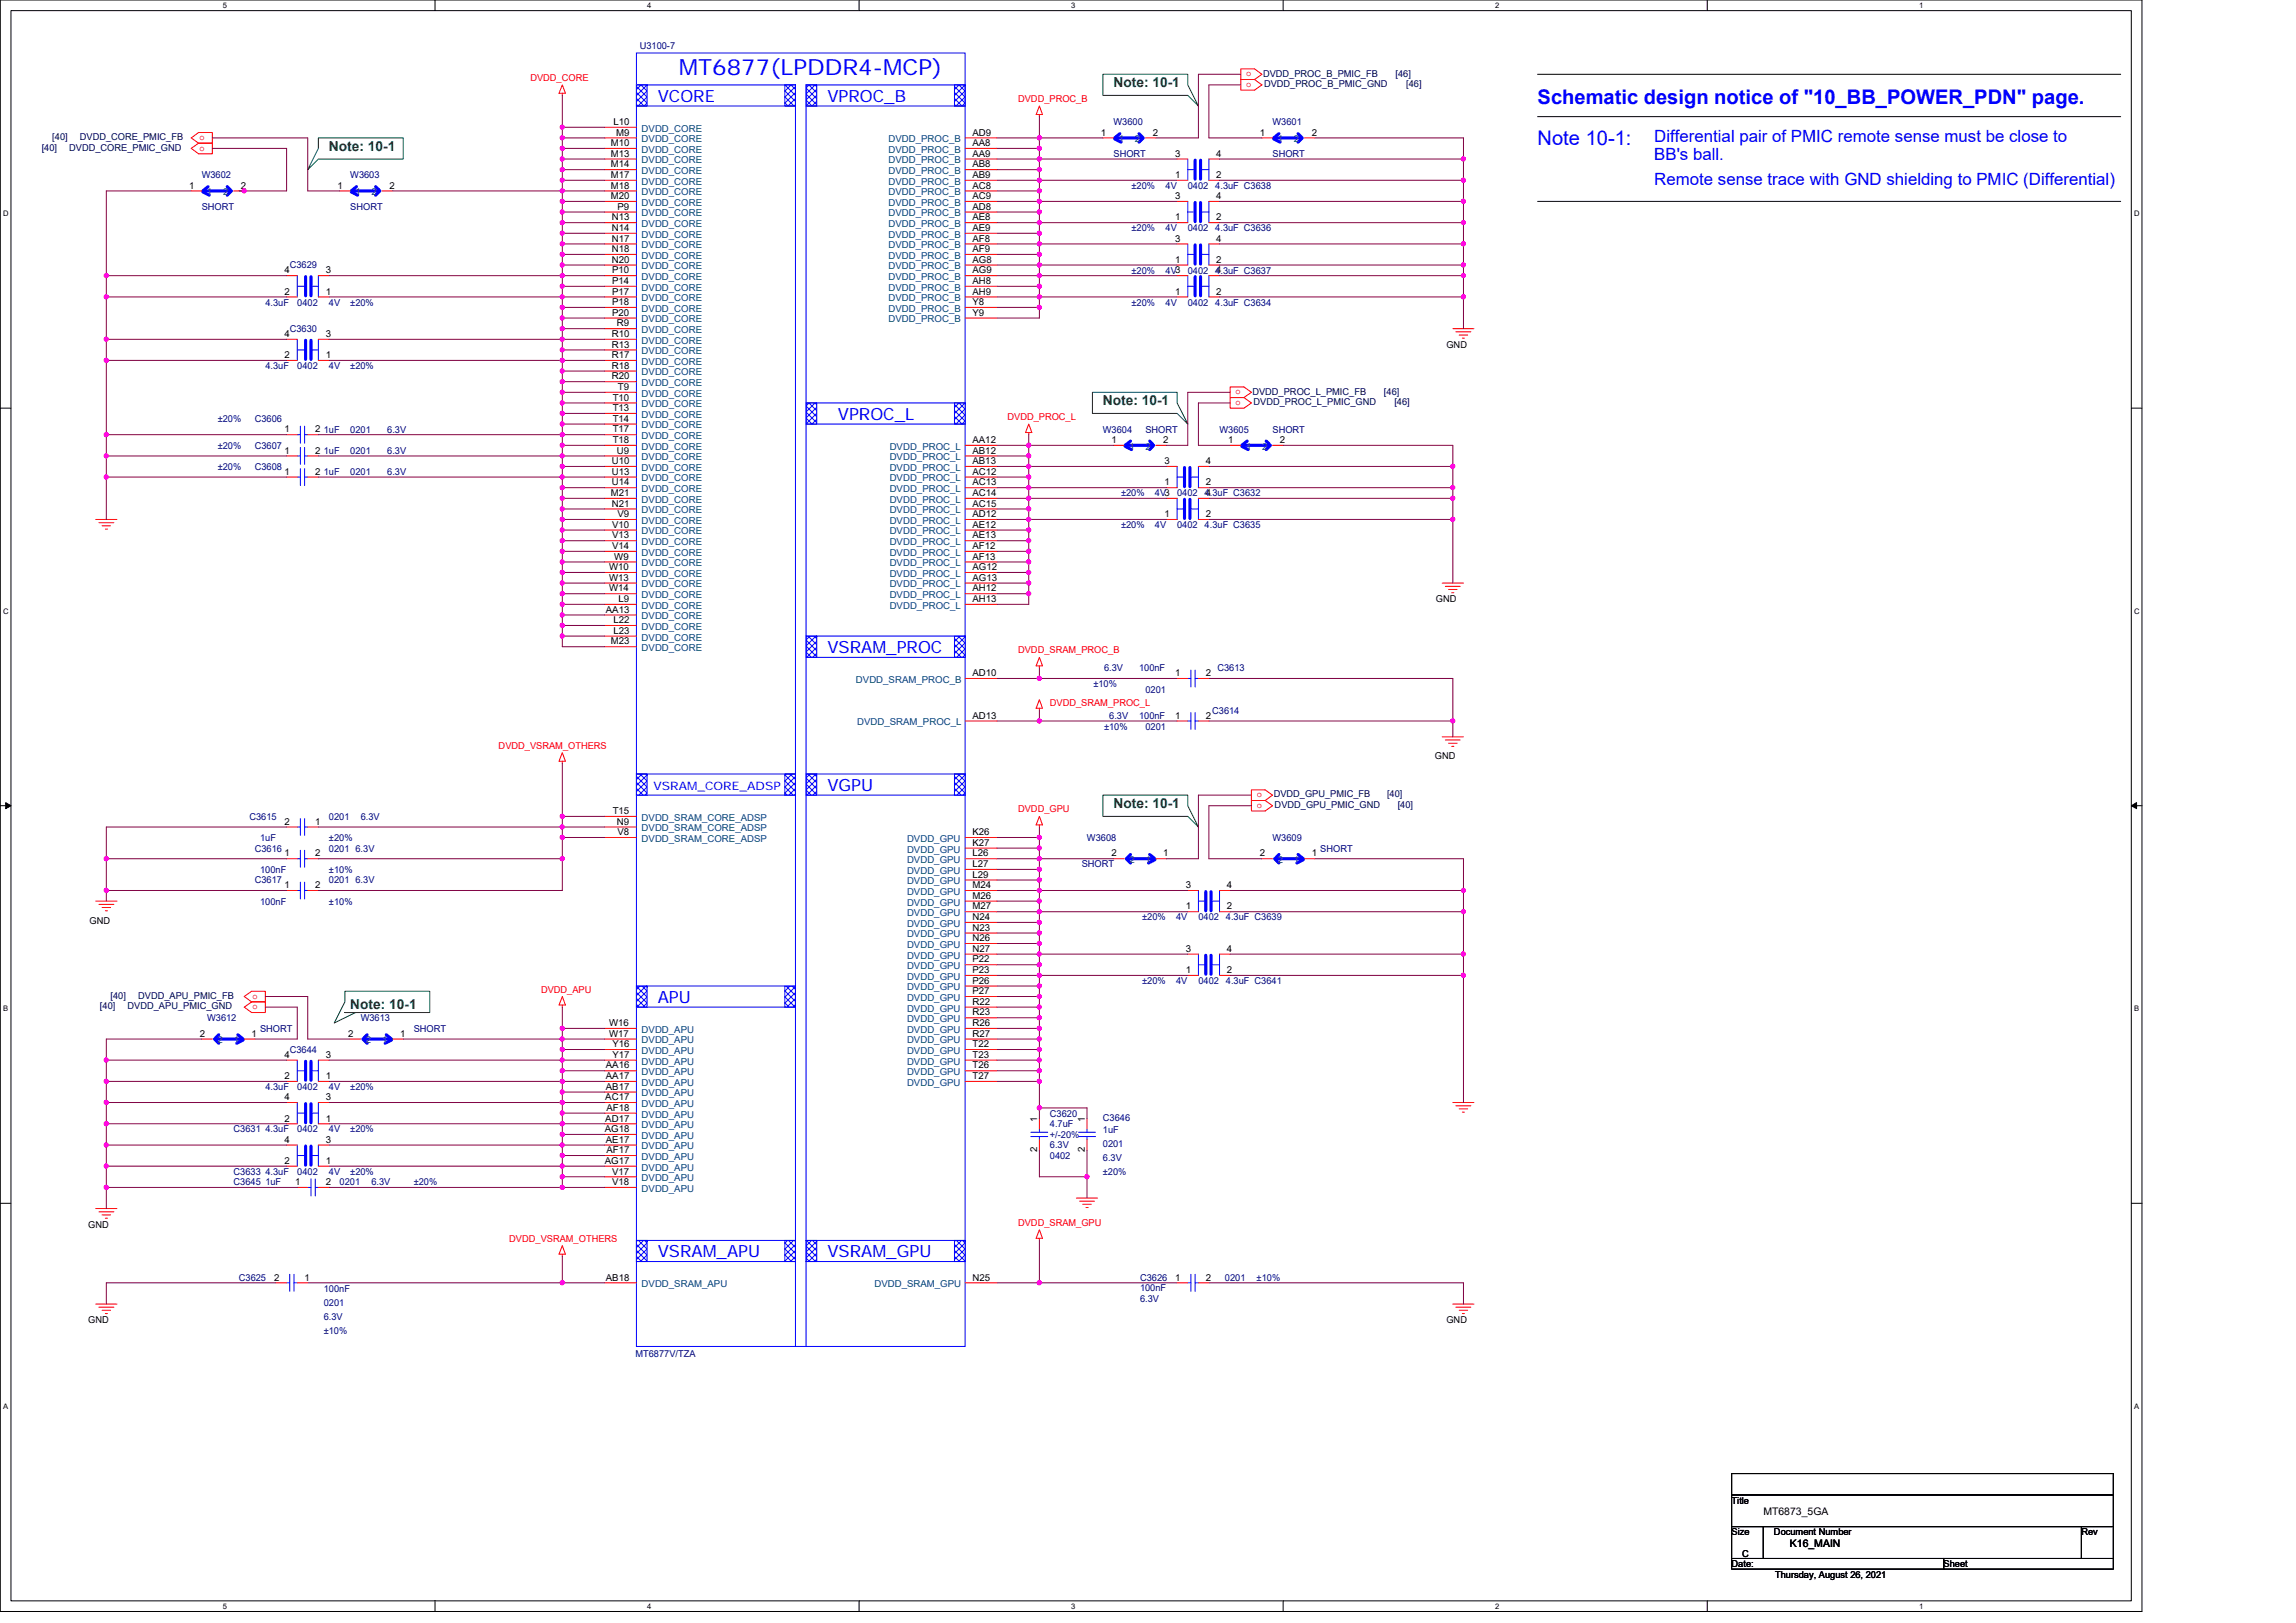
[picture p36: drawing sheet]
<svg xmlns="http://www.w3.org/2000/svg" width="297mm" height="210mm" viewBox="0 0 297 210" stroke-linecap="round" stroke-linejoin="round" font-family="sans-serif">
<defs><g id="words">
<text font-size="2.9" fill="#00f" x="87.8" y="9.7">MT6877(LPDDR4-MCP)</text>
<g font-size="2.6" fill="#00f">
<text x="198.9" y="13.4">Schematic design notice of &quot;10_BB_POWER_PDN&quot; page.</text>
<text x="198.9" y="18.8">Note 10-1:</text>
</g>
<g font-size="2.2" fill="#00f">
<text x="85.1" y="13.2">VCORE</text>
<text x="107" y="13.2">VPROC_B</text>
<text x="214" y="18.4">Differential pair of PMIC remote sense must be close to</text>
<text x="214" y="20.7">BB's ball.</text>
<text x="214" y="23.9">Remote sense trace with GND shielding to PMIC (Differential)</text>
<text x="108.4" y="54.3">VPROC_L</text>
<text x="107" y="84.5">VSRAM_PROC</text>
<text x="107" y="102.3">VGPU</text>
<text x="85.1" y="129.8">APU</text>
<text x="85.1" y="162.7">VSRAM_APU</text>
<text x="107" y="162.7">VSRAM_GPU</text>
</g>
<g font-size="1.8" fill="#008000">
<text x="144.1" y="11.3">Note: 10-1</text>
<text x="42.6" y="19.5">Note: 10-1</text>
<text x="142.7" y="52.4">Note: 10-1</text>
<text x="144.1" y="104.5">Note: 10-1</text>
<text x="45.3" y="130.6">Note: 10-1</text>
</g>
<text font-size="1.5" fill="#00f" x="84.5" y="102.2">VSRAM_CORE_ADSP</text>
<g font-size="1.4">
<text x="228.1" y="196">MT6873_5GA</text>
<text x="231.6" y="200.1">K16_MAIN</text>
</g>
<g font-size="1.2" fill="#f00">
<text x="68.6" y="10.5">DVDD_CORE</text>
<text x="161.2" y="9.9">o</text>
<text x="161.2" y="11.3">o</text>
<text x="131.7" y="13.2">DVDD_PROC_B</text>
<text x="25.8" y="18.1">o</text>
<text x="25.8" y="19.5">o</text>
<text x="159.8" y="51">o</text>
<text x="159.8" y="52.4">o</text>
<text x="130.3" y="54.3">DVDD_PROC_L</text>
<text x="131.7" y="84.5">DVDD_SRAM_PROC_B</text>
<text x="135.8" y="91.4">DVDD_SRAM_PROC_L</text>
<text x="64.5" y="96.9">DVDD_VSRAM_OTHERS</text>
<text x="131.7" y="105.1">DVDD_GPU</text>
<text x="162.6" y="103.2">o</text>
<text x="162.6" y="104.5">o</text>
<text x="32.7" y="129.2">o</text>
<text x="32.7" y="130.6">o</text>
<text x="70" y="128.4">DVDD_APU</text>
<text x="65.9" y="160.6">DVDD_VSRAM_OTHERS</text>
<text x="131.7" y="158.6">DVDD_SRAM_GPU</text>
</g>
<g font-size="1.2" fill="#000080">
<text x="82.8" y="6.3">U3100-7</text>
<text x="144.1" y="16.2">W3600</text>
<text x="164.6" y="16.2">W3601</text>
<text x="26.1" y="23.1">W3602</text>
<text x="45.3" y="23.1">W3603</text>
<text x="144.1" y="20.3">SHORT</text>
<text x="164.6" y="20.3">SHORT</text>
<text x="26.1" y="27.2">SHORT</text>
<text x="45.3" y="27.2">SHORT</text>
<text x="146.4" y="29.9">±20%</text>
<text x="146.4" y="24.4">±20%</text>
<text x="150.8" y="29.9">4V</text>
<text x="150.8" y="24.4">4V</text>
<text x="153.7" y="29.9">0402</text>
<text x="153.7" y="24.4">0402</text>
<text x="157.2" y="29.9">4.3uF C3636</text>
<text x="157.2" y="24.4">4.3uF C3638</text>
<text x="37.5" y="34.7">C3629</text>
<text x="146.4" y="35.4">±20%</text>
<text x="150.8" y="35.4">4V3</text>
<text x="153.7" y="35.4">0402</text>
<text x="157.2" y="35.4">4.3uF C3637</text>
<text x="34.3" y="39.5">4.3uF</text>
<text x="38.5" y="39.5">0402</text>
<text x="42.6" y="39.5">4V</text>
<text x="45.3" y="39.5">±20%</text>
<text x="146.4" y="39.5">±20%</text>
<text x="150.8" y="39.5">4V</text>
<text x="153.7" y="39.5">0402</text>
<text x="157.2" y="39.5">4.3uF C3634</text>
<text x="34.3" y="47.8">4.3uF</text>
<text x="37.5" y="43">C3630</text>
<text x="38.5" y="47.8">0402</text>
<text x="42.6" y="47.8">4V</text>
<text x="45.3" y="47.8">±20%</text>
<text x="28.2" y="54.6">±20%</text>
<text x="28.2" y="58">±20%</text>
<text x="33" y="54.6">C3606</text>
<text x="33" y="58">C3607</text>
<text x="41.9" y="56">1uF</text>
<text x="41.9" y="58.7">1uF</text>
<text x="45.3" y="56">0201</text>
<text x="45.3" y="58.7">0201</text>
<text x="50.1" y="56">6.3V</text>
<text x="50.1" y="58.7">6.3V</text>
<text x="142.7" y="56">W3604</text>
<text x="148.2" y="56">SHORT</text>
<text x="157.8" y="56">W3605</text>
<text x="164.6" y="56">SHORT</text>
<text x="28.2" y="60.8">±20%</text>
<text x="33" y="60.8">C3608</text>
<text x="41.9" y="61.5">1uF</text>
<text x="45.3" y="61.5">0201</text>
<text x="50.1" y="61.5">6.3V</text>
<text x="145" y="64.2">±20%</text>
<text x="149.4" y="64.2">4V3</text>
<text x="152.3" y="64.2">0402</text>
<text x="155.8" y="64.2">4.3uF C3632</text>
<text x="145" y="68.3">±20%</text>
<text x="149.4" y="68.3">4V</text>
<text x="152.3" y="68.3">0402</text>
<text x="155.8" y="68.3">4.3uF C3635</text>
<text x="141.5" y="88.9">±10%</text>
<text x="142.8" y="86.8">6.3V</text>
<text x="147.4" y="86.8">100nF</text>
<text x="148.2" y="89.6">0201</text>
<text x="157.5" y="86.8">C3613</text>
<text x="142.8" y="94.4">±10%</text>
<text x="143.5" y="93">6.3V</text>
<text x="147.4" y="93">100nF</text>
<text x="148.2" y="94.4">0201</text>
<text x="156.8" y="92.3">C3614</text>
<text x="32.3" y="106">C3615</text>
<text x="42.6" y="106">0201</text>
<text x="46.7" y="106">6.3V</text>
<text x="33" y="110.2">C3616</text>
<text x="33.7" y="108.8">1uF</text>
<text x="33.7" y="112.9">100nF</text>
<text x="42.6" y="108.8">±20%</text>
<text x="42.6" y="110.2">0201 6.3V</text>
<text x="42.6" y="112.9">±10%</text>
<text x="140" y="112.2">SHORT</text>
<text x="140.6" y="108.8">W3608</text>
<text x="164.6" y="108.8">W3609</text>
<text x="170.8" y="110.2">SHORT</text>
<text x="33" y="114.3">C3617</text>
<text x="33.7" y="117">100nF</text>
<text x="42.6" y="114.3">0201 6.3V</text>
<text x="42.6" y="117">±10%</text>
<text x="147.8" y="119.1">±20%</text>
<text x="152.2" y="119.1">4V</text>
<text x="155" y="119.1">0402</text>
<text x="158.6" y="119.1">4.3uF C3639</text>
<text x="147.8" y="127.3">±20%</text>
<text x="152.2" y="127.3">4V</text>
<text x="155" y="127.3">0402</text>
<text x="158.6" y="127.3">4.3uF C3641</text>
<text x="26.8" y="132.1">W3612</text>
<text x="33.7" y="133.5">SHORT</text>
<text x="37.5" y="136.2">C3644</text>
<text x="46.7" y="132.1">W3613</text>
<text x="53.5" y="133.5">SHORT</text>
<text x="34.3" y="141">4.3uF</text>
<text x="38.5" y="141">0402</text>
<text x="42.6" y="141">4V</text>
<text x="45.3" y="141">±20%</text>
<text x="30.2" y="146.5">C3631 4.3uF</text>
<text x="38.5" y="146.5">0402</text>
<text x="42.6" y="146.5">4V</text>
<text x="45.3" y="146.5">±20%</text>
<text x="135.8" y="144.5">C3620</text>
<text x="135.8" y="145.8">4.7uF</text>
<text x="135.8" y="149.9">0402</text>
<text x="135.8" y="148.6">6.3V</text>
<text x="135.8" y="147.2">+/-20%</text>
<text x="142.7" y="145">C3646</text>
<text x="142.7" y="146.6">1uF</text>
<text x="142.7" y="148.4">0201</text>
<text x="30.2" y="153.4">C3645 1uF</text>
<text x="30.2" y="152">C3633 4.3uF</text>
<text x="38.5" y="152">0402</text>
<text x="42.6" y="152">4V</text>
<text x="43.9" y="153.4">0201</text>
<text x="45.3" y="152">±20%</text>
<text x="48" y="153.4">6.3V</text>
<text x="53.5" y="153.4">±20%</text>
<text x="142.7" y="150.2">6.3V</text>
<text x="142.7" y="152">±20%</text>
<text x="30.9" y="165.7">C3625</text>
<text x="41.9" y="167.2">100nF</text>
<text x="147.5" y="165.7">C3626</text>
<text x="147.5" y="167.1">100nF</text>
<text x="158.5" y="165.7">0201</text>
<text x="162.6" y="165.7">±10%</text>
<text x="41.9" y="169">0201</text>
<text x="41.9" y="170.8">6.3V</text>
<text x="41.9" y="172.6">±10%</text>
<text x="147.5" y="168.5">6.3V</text>
<text x="82.2" y="175.6">MT6877V/TZA</text>
</g>
<g font-size="1.2" fill="#000040">
<text x="163.4" y="9.9">DVDD_PROC_B_PMIC_FB</text>
<text x="163.5" y="11.3">DVDD_PROC_B_PMIC_GND</text>
<text x="180.5" y="9.9">[46]</text>
<text x="181.9" y="11.3">[46]</text>
<text x="5.4" y="19.5">[40]</text>
<text x="6.8" y="18.1">[40]</text>
<text x="9" y="19.5">DVDD_CORE_PMIC_GND</text>
<text x="10.3" y="18.1">DVDD_CORE_PMIC_FB</text>
<text x="162" y="51.1">DVDD_PROC_L_PMIC_FB</text>
<text x="162.2" y="52.4">DVDD_PROC_L_PMIC_GND</text>
<text x="179" y="51.1">[46]</text>
<text x="180.4" y="52.4">[46]</text>
<text x="164.8" y="103.2">DVDD_GPU_PMIC_FB</text>
<text x="164.9" y="104.5">DVDD_GPU_PMIC_GND</text>
<text x="179.4" y="103.2">[40]</text>
<text x="180.8" y="104.5">[40]</text>
<text x="12.9" y="130.6">[40]</text>
<text x="14.3" y="129.2">[40]</text>
<text x="16.5" y="130.6">DVDD_APU_PMIC_GND</text>
<text x="17.9" y="129.2">DVDD_APU_PMIC_FB</text>
</g>
<g font-size="1.2">
<text x="79.4" y="16.2">L10</text>
<text x="79.7" y="17.5">M9</text>
<text x="125.8" y="17.5">AD9</text>
<text x="142.4" y="17.5">1</text>
<text x="149.1" y="17.5">2</text>
<text x="163" y="17.5">1</text>
<text x="169.7" y="17.5">2</text>
<text x="79" y="18.9">M10</text>
<text x="79" y="20.3">M13</text>
<text x="79" y="21.7">M14</text>
<text x="79" y="23">M17</text>
<text x="125.8" y="18.9">AA8</text>
<text x="125.8" y="20.3">AA9</text>
<text x="125.8" y="21.7">AB8</text>
<text x="125.8" y="23">AB9</text>
<text x="152" y="23">1</text>
<text x="152" y="20.3">3</text>
<text x="157.4" y="23">2</text>
<text x="157.4" y="20.3">4</text>
<text x="24.5" y="24.4">1</text>
<text x="31.2" y="24.4">2</text>
<text x="43.7" y="24.4">1</text>
<text x="50.4" y="24.4">2</text>
<text x="79" y="24.4">M18</text>
<text x="79" y="25.8">M20</text>
<text x="79.1" y="28.5">N13</text>
<text x="79.1" y="29.9">N14</text>
<text x="79.9" y="27.1">P9</text>
<text x="125.8" y="24.4">AC8</text>
<text x="125.8" y="25.8">AC9</text>
<text x="125.8" y="27.1">AD8</text>
<text x="125.8" y="28.5">AE8</text>
<text x="125.8" y="29.9">AE9</text>
<text x="152" y="28.5">1</text>
<text x="152" y="25.8">3</text>
<text x="157.4" y="28.5">2</text>
<text x="157.4" y="25.8">4</text>
<text x="36.8" y="35.4">4</text>
<text x="42.1" y="35.4">3</text>
<text x="79.1" y="31.3">N17</text>
<text x="79.1" y="32.6">N18</text>
<text x="79.1" y="34">N20</text>
<text x="79.2" y="35.4">P10</text>
<text x="125.8" y="31.3">AF8</text>
<text x="125.8" y="32.6">AF9</text>
<text x="125.8" y="34">AG8</text>
<text x="125.8" y="35.4">AG9</text>
<text x="152" y="34">1</text>
<text x="152" y="31.3">3</text>
<text x="157.4" y="35.4">4</text>
<text x="157.4" y="34">2</text>
<text x="157.4" y="31.3">4</text>
<text x="36.8" y="38.1">2</text>
<text x="42.1" y="38.1">1</text>
<text x="79.2" y="36.7">P14</text>
<text x="79.2" y="38.1">P17</text>
<text x="79.2" y="39.5">P18</text>
<text x="79.2" y="40.9">P20</text>
<text x="125.8" y="36.7">AH8</text>
<text x="125.8" y="38.1">AH9</text>
<text x="125.8" y="39.5">Y8</text>
<text x="125.8" y="40.9">Y9</text>
<text x="152" y="38.1">1</text>
<text x="157.4" y="38.1">2</text>
<text x="36.8" y="46.3">2</text>
<text x="36.8" y="43.6">4</text>
<text x="42.1" y="46.3">1</text>
<text x="42.1" y="43.6">3</text>
<text x="79.1" y="43.6">R10</text>
<text x="79.1" y="45">R13</text>
<text x="79.1" y="46.3">R17</text>
<text x="79.1" y="47.7">R18</text>
<text x="79.8" y="42.2">R9</text>
<text x="187.1" y="45">GND</text>
<text x="79.1" y="49.1">R20</text>
<text x="79.3" y="51.8">T10</text>
<text x="79.3" y="53.2">T13</text>
<text x="79.9" y="50.5">T9</text>
<text x="36.8" y="55.9">1</text>
<text x="36.8" y="58.7">1</text>
<text x="40.8" y="55.9">2</text>
<text x="40.8" y="58.7">2</text>
<text x="79.3" y="54.6">T14</text>
<text x="79.3" y="55.9">T17</text>
<text x="79.3" y="57.3">T18</text>
<text x="79.8" y="58.7">U9</text>
<text x="125.8" y="57.3">AA12</text>
<text x="125.8" y="58.7">AB12</text>
<text x="143.8" y="57.3">1</text>
<text x="150.5" y="57.3">2</text>
<text x="158.9" y="57.3">1</text>
<text x="165.6" y="57.3">2</text>
<text x="36.8" y="61.4">1</text>
<text x="40.8" y="61.4">2</text>
<text x="79" y="64.2">M21</text>
<text x="79.1" y="60">U10</text>
<text x="79.1" y="61.4">U13</text>
<text x="79.1" y="62.8">U14</text>
<text x="79.1" y="65.6">N21</text>
<text x="125.8" y="60">AB13</text>
<text x="125.8" y="61.4">AC12</text>
<text x="125.8" y="62.8">AC13</text>
<text x="125.8" y="64.2">AC14</text>
<text x="125.8" y="65.6">AC15</text>
<text x="150.7" y="62.8">1</text>
<text x="150.7" y="60">3</text>
<text x="156" y="64.2">4</text>
<text x="156" y="62.8">2</text>
<text x="156" y="60">4</text>
<text x="79.2" y="68.3">V10</text>
<text x="79.2" y="69.7">V13</text>
<text x="79.2" y="71">V14</text>
<text x="79.9" y="66.9">V9</text>
<text x="125.8" y="66.9">AD12</text>
<text x="125.8" y="68.3">AE12</text>
<text x="125.8" y="69.7">AE13</text>
<text x="125.8" y="71">AF12</text>
<text x="150.7" y="66.9">1</text>
<text x="156" y="66.9">2</text>
<text x="78.8" y="73.8">W10</text>
<text x="78.8" y="75.1">W13</text>
<text x="78.8" y="76.5">W14</text>
<text x="79.5" y="72.4">W9</text>
<text x="80" y="77.9">L9</text>
<text x="125.8" y="72.4">AF13</text>
<text x="125.8" y="73.8">AG12</text>
<text x="125.8" y="75.1">AG13</text>
<text x="125.8" y="76.5">AH12</text>
<text x="125.8" y="77.9">AH13</text>
<text x="185.8" y="77.9">GND</text>
<text x="78.4" y="79.3">AA13</text>
<text x="79" y="83.4">M23</text>
<text x="79.4" y="80.6">L22</text>
<text x="79.4" y="82">L23</text>
<text x="125.8" y="87.5">AD10</text>
<text x="152" y="87.5">1</text>
<text x="156" y="87.5">2</text>
<text x="125.8" y="93">AD13</text>
<text x="152" y="93">1</text>
<text x="156" y="93">2</text>
<text x="185.6" y="98.2">GND</text>
<text x="36.8" y="106.7">2</text>
<text x="40.8" y="106.7">1</text>
<text x="79.3" y="105.3">T15</text>
<text x="79.8" y="106.7">N9</text>
<text x="36.8" y="110.8">1</text>
<text x="40.8" y="110.8">2</text>
<text x="79.9" y="108.1">V8</text>
<text x="125.8" y="108.1">K26</text>
<text x="125.8" y="109.4">K27</text>
<text x="125.8" y="110.8">L26</text>
<text x="125.8" y="112.2">L27</text>
<text x="125.8" y="113.6">L29</text>
<text x="143.8" y="110.8">2</text>
<text x="150.5" y="110.8">1</text>
<text x="163" y="110.8">2</text>
<text x="169.7" y="110.8">1</text>
<text x="11.6" y="119.5">GND</text>
<text x="36.8" y="114.9">1</text>
<text x="40.8" y="114.9">2</text>
<text x="125.8" y="114.9">M24</text>
<text x="125.8" y="116.3">M26</text>
<text x="125.8" y="117.7">M27</text>
<text x="125.8" y="119">N24</text>
<text x="153.4" y="117.7">1</text>
<text x="153.4" y="114.9">3</text>
<text x="158.7" y="117.7">2</text>
<text x="158.7" y="114.9">4</text>
<text x="125.8" y="120.4">N23</text>
<text x="125.8" y="121.8">N26</text>
<text x="125.8" y="123.1">N27</text>
<text x="125.8" y="124.5">P22</text>
<text x="125.8" y="125.9">P23</text>
<text x="153.4" y="125.9">1</text>
<text x="153.4" y="123.1">3</text>
<text x="158.7" y="125.9">2</text>
<text x="158.7" y="123.1">4</text>
<text x="125.8" y="127.3">P26</text>
<text x="125.8" y="128.6">P27</text>
<text x="125.8" y="130">R22</text>
<text x="125.8" y="131.4">R23</text>
<text x="25.8" y="134.1">2</text>
<text x="32.6" y="134.1">1</text>
<text x="36.8" y="136.9">4</text>
<text x="42.1" y="136.9">3</text>
<text x="45" y="134.1">2</text>
<text x="51.7" y="134.1">1</text>
<text x="78.8" y="132.8">W16</text>
<text x="78.8" y="134.1">W17</text>
<text x="79.2" y="135.5">Y16</text>
<text x="79.2" y="136.9">Y17</text>
<text x="125.8" y="132.8">R26</text>
<text x="125.8" y="134.1">R27</text>
<text x="125.8" y="135.5">T22</text>
<text x="125.8" y="136.9">T23</text>
<text x="36.8" y="139.6">2</text>
<text x="36.8" y="142.3">4</text>
<text x="42.1" y="139.6">1</text>
<text x="42.1" y="142.3">3</text>
<text x="78.3" y="142.3">AC17</text>
<text x="78.4" y="138.2">AA16</text>
<text x="78.4" y="139.6">AA17</text>
<text x="78.4" y="141">AB17</text>
<text x="78.5" y="143.7">AF18</text>
<text x="125.8" y="138.2">T26</text>
<text x="125.8" y="139.6">T27</text>
<text x="36.8" y="147.8">4</text>
<text x="36.8" y="145.1">2</text>
<text x="42.1" y="147.8">3</text>
<text x="42.1" y="145.1">1</text>
<text x="78.2" y="146.5">AG18</text>
<text x="78.3" y="145.1">AD17</text>
<text x="78.4" y="147.8">AE17</text>
<text x="78.5" y="149.2">AF17</text>
<text x="134.2" y="149.1" transform="rotate(-90 134.2 149.1)">2</text>
<text x="134.2" y="145.1" transform="rotate(-90 134.2 145.1)">1</text>
<text x="140.3" y="149.1" transform="rotate(-90 140.3 149.1)">2</text>
<text x="140.3" y="145.1" transform="rotate(-90 140.3 145.1)">1</text>
<text x="36.8" y="150.6">2</text>
<text x="38.2" y="153.3">1</text>
<text x="42.1" y="153.3">2</text>
<text x="42.1" y="150.6">1</text>
<text x="78.2" y="150.6">AG17</text>
<text x="79.2" y="152">V17</text>
<text x="79.2" y="153.3">V18</text>
<text x="11.4" y="158.9">GND</text>
<text x="35.5" y="165.7">2</text>
<text x="39.4" y="165.7">1</text>
<text x="78.4" y="165.7">AB18</text>
<text x="125.8" y="165.7">N25</text>
<text x="152" y="165.7">1</text>
<text x="156" y="165.7">2</text>
<text x="11.4" y="171.2">GND</text>
<text x="187.1" y="171.2">GND</text>
<text x="224" y="194.5">Title</text>
<text x="224" y="198.6">Size</text>
<text x="224" y="202.8">Date:</text>
<text x="225.4" y="201.4">C</text>
<text x="229.5" y="198.6">Document Number</text>
<text x="251.5" y="202.8">Sheet</text>
<text x="269.3" y="198.6">Rev</text>
<text x="229.7" y="204.1">Thursday, August 26, 2021</text>
</g>
<g font-size="1.2" fill="#004080">
<text x="83" y="17">DVDD_CORE</text>
<text x="83" y="18.4">DVDD_CORE</text>
<text x="83" y="19.8">DVDD_CORE</text>
<text x="83" y="21.1">DVDD_CORE</text>
<text x="83" y="22.5">DVDD_CORE</text>
<text x="83" y="23.9">DVDD_CORE</text>
<text x="115" y="18.4">DVDD_PROC_B</text>
<text x="115" y="19.8">DVDD_PROC_B</text>
<text x="115" y="21.1">DVDD_PROC_B</text>
<text x="115" y="22.5">DVDD_PROC_B</text>
<text x="115" y="23.9">DVDD_PROC_B</text>
<text x="144.7" y="18.4">1</text>
<text x="146.8" y="18.4">2</text>
<text x="165.3" y="18.4">1</text>
<text x="167.4" y="18.4">2</text>
<text x="26.8" y="25.3">1</text>
<text x="28.9" y="25.3">2</text>
<text x="46" y="25.3">1</text>
<text x="48.1" y="25.3">2</text>
<text x="83" y="25.3">DVDD_CORE</text>
<text x="83" y="26.6">DVDD_CORE</text>
<text x="83" y="28">DVDD_CORE</text>
<text x="83" y="29.4">DVDD_CORE</text>
<text x="115" y="25.3">DVDD_PROC_B</text>
<text x="115" y="26.6">DVDD_PROC_B</text>
<text x="115" y="28">DVDD_PROC_B</text>
<text x="115" y="29.4">DVDD_PROC_B</text>
<text x="83" y="30.8">DVDD_CORE</text>
<text x="83" y="32.1">DVDD_CORE</text>
<text x="83" y="33.5">DVDD_CORE</text>
<text x="83" y="34.9">DVDD_CORE</text>
<text x="115" y="30.8">DVDD_PROC_B</text>
<text x="115" y="32.1">DVDD_PROC_B</text>
<text x="115" y="33.5">DVDD_PROC_B</text>
<text x="115" y="34.9">DVDD_PROC_B</text>
<text x="83" y="36.2">DVDD_CORE</text>
<text x="83" y="37.6">DVDD_CORE</text>
<text x="83" y="39">DVDD_CORE</text>
<text x="83" y="40.3">DVDD_CORE</text>
<text x="83" y="41.7">DVDD_CORE</text>
<text x="115" y="36.2">DVDD_PROC_B</text>
<text x="115" y="37.6">DVDD_PROC_B</text>
<text x="115" y="39">DVDD_PROC_B</text>
<text x="115" y="40.3">DVDD_PROC_B</text>
<text x="115" y="41.7">DVDD_PROC_B</text>
<text x="83" y="43.1">DVDD_CORE</text>
<text x="83" y="44.5">DVDD_CORE</text>
<text x="83" y="45.8">DVDD_CORE</text>
<text x="83" y="47.2">DVDD_CORE</text>
<text x="83" y="48.6">DVDD_CORE</text>
<text x="83" y="50">DVDD_CORE</text>
<text x="83" y="51.3">DVDD_CORE</text>
<text x="83" y="52.7">DVDD_CORE</text>
<text x="83" y="54.1">DVDD_CORE</text>
<text x="83" y="55.4">DVDD_CORE</text>
<text x="83" y="56.8">DVDD_CORE</text>
<text x="83" y="58.2">DVDD_CORE</text>
<text x="83" y="59.6">DVDD_CORE</text>
<text x="115.1" y="58.2">DVDD_PROC_L</text>
<text x="115.1" y="59.6">DVDD_PROC_L</text>
<text x="146.1" y="58.2">1</text>
<text x="148.2" y="58.2">2</text>
<text x="161.2" y="58.2">1</text>
<text x="163.3" y="58.2">2</text>
<text x="83" y="60.9">DVDD_CORE</text>
<text x="83" y="62.3">DVDD_CORE</text>
<text x="83" y="63.7">DVDD_CORE</text>
<text x="83" y="65">DVDD_CORE</text>
<text x="115.1" y="60.9">DVDD_PROC_L</text>
<text x="115.1" y="62.3">DVDD_PROC_L</text>
<text x="115.1" y="63.7">DVDD_PROC_L</text>
<text x="115.1" y="65">DVDD_PROC_L</text>
<text x="83" y="66.4">DVDD_CORE</text>
<text x="83" y="67.8">DVDD_CORE</text>
<text x="83" y="69.2">DVDD_CORE</text>
<text x="83" y="70.5">DVDD_CORE</text>
<text x="83" y="71.9">DVDD_CORE</text>
<text x="115.1" y="66.4">DVDD_PROC_L</text>
<text x="115.1" y="67.8">DVDD_PROC_L</text>
<text x="115.1" y="69.2">DVDD_PROC_L</text>
<text x="115.1" y="70.5">DVDD_PROC_L</text>
<text x="115.1" y="71.9">DVDD_PROC_L</text>
<text x="83" y="73.3">DVDD_CORE</text>
<text x="83" y="74.6">DVDD_CORE</text>
<text x="83" y="76">DVDD_CORE</text>
<text x="83" y="77.4">DVDD_CORE</text>
<text x="115.1" y="73.3">DVDD_PROC_L</text>
<text x="115.1" y="74.6">DVDD_PROC_L</text>
<text x="115.1" y="76">DVDD_PROC_L</text>
<text x="115.1" y="77.4">DVDD_PROC_L</text>
<text x="83" y="78.8">DVDD_CORE</text>
<text x="83" y="80.1">DVDD_CORE</text>
<text x="83" y="81.5">DVDD_CORE</text>
<text x="83" y="82.9">DVDD_CORE</text>
<text x="115.1" y="78.8">DVDD_PROC_L</text>
<text x="83" y="84.2">DVDD_CORE</text>
<text x="110.7" y="88.3">DVDD_SRAM_PROC_B</text>
<text x="110.9" y="93.9">DVDD_SRAM_PROC_L</text>
<text x="83" y="107.6">DVDD_SRAM_CORE_ADSP</text>
<text x="83" y="106.2">DVDD_SRAM_CORE_ADSP</text>
<text x="83" y="108.9">DVDD_SRAM_CORE_ADSP</text>
<text x="117.3" y="108.9">DVDD_GPU</text>
<text x="117.3" y="110.3">DVDD_GPU</text>
<text x="117.3" y="111.7">DVDD_GPU</text>
<text x="117.3" y="113.1">DVDD_GPU</text>
<text x="146.1" y="111.7">2</text>
<text x="148.2" y="111.7">1</text>
<text x="165.3" y="111.7">2</text>
<text x="167.4" y="111.7">1</text>
<text x="117.3" y="115.8">DVDD_GPU</text>
<text x="117.3" y="117.2">DVDD_GPU</text>
<text x="117.3" y="118.5">DVDD_GPU</text>
<text x="117.3" y="119.9">DVDD_GPU</text>
<text x="117.3" y="114.4">DVDD_GPU</text>
<text x="117.3" y="121.3">DVDD_GPU</text>
<text x="117.3" y="122.6">DVDD_GPU</text>
<text x="117.3" y="124">DVDD_GPU</text>
<text x="117.3" y="125.4">DVDD_GPU</text>
<text x="117.3" y="126.8">DVDD_GPU</text>
<text x="117.3" y="128.1">DVDD_GPU</text>
<text x="117.3" y="129.5">DVDD_GPU</text>
<text x="117.3" y="130.9">DVDD_GPU</text>
<text x="28.1" y="135">2</text>
<text x="30.2" y="135">1</text>
<text x="47.3" y="135">2</text>
<text x="49.4" y="135">1</text>
<text x="83" y="133.6">DVDD_APU</text>
<text x="83" y="135">DVDD_APU</text>
<text x="83" y="136.4">DVDD_APU</text>
<text x="83" y="137.7">DVDD_APU</text>
<text x="117.3" y="132.2">DVDD_GPU</text>
<text x="117.3" y="133.6">DVDD_GPU</text>
<text x="117.3" y="135">DVDD_GPU</text>
<text x="117.3" y="136.4">DVDD_GPU</text>
<text x="117.3" y="137.7">DVDD_GPU</text>
<text x="83" y="139.1">DVDD_APU</text>
<text x="83" y="140.5">DVDD_APU</text>
<text x="83" y="141.9">DVDD_APU</text>
<text x="83" y="143.2">DVDD_APU</text>
<text x="117.3" y="139.1">DVDD_GPU</text>
<text x="117.3" y="140.5">DVDD_GPU</text>
<text x="83" y="144.6">DVDD_APU</text>
<text x="83" y="146">DVDD_APU</text>
<text x="83" y="147.3">DVDD_APU</text>
<text x="83" y="148.7">DVDD_APU</text>
<text x="83" y="150.1">DVDD_APU</text>
<text x="83" y="151.4">DVDD_APU</text>
<text x="83" y="152.8">DVDD_APU</text>
<text x="83" y="154.2">DVDD_APU</text>
<text x="83" y="166.5">DVDD_SRAM_APU</text>
<text x="113.1" y="166.5">DVDD_SRAM_GPU</text>
</g>
<g font-size="1">
<text x="28.8" y="1">5</text>
<text x="83.7" y="1">4</text>
<text x="138.6" y="1">3</text>
<text x="193.4" y="1">2</text>
<text x="248.3" y="1">1</text>
<text x=".4" y="28">D</text>
<text x="276.1" y="28">D</text>
<text x=".4" y="79.4">C</text>
<text x="276.1" y="79.4">C</text>
<text x=".4" y="130.9">B</text>
<text x="276.1" y="130.9">B</text>
<text x=".4" y="182.3">A</text>
<text x="276.1" y="182.3">A</text>
<text x="28.8" y="208.2">5</text>
<text x="83.7" y="208.2">4</text>
<text x="138.6" y="208.2">3</text>
<text x="193.4" y="208.2">2</text>
<text x="248.3" y="208.2">1</text>
</g>
</g></defs>
<path d="M0 0h277.1v208.5h-277.1zM1.4 1.4h274.3v205.7h-274.3z" fill="none" stroke="#000" stroke-width=".13"/>
<g fill="#fff">
<path d="M28.8 .1h.6v1.1h-.6z"/>
<path d="M28.8 207.3h.6v1.1h-.6z"/>
</g>
<path d="M56.3 0v1.4M56.3 207.1v1.4" fill="none" stroke="#000" stroke-width=".13"/>
<g fill="#fff">
<path d="M83.7 .1h.6v1.1h-.6z"/>
<path d="M83.7 207.3h.6v1.1h-.6z"/>
</g>
<path d="M111.1 0v1.4M111.1 207.1v1.4" fill="none" stroke="#000" stroke-width=".13"/>
<g fill="#fff">
<path d="M138.6 .1h.5v1.1h-.5z"/>
<path d="M138.6 207.3h.5v1.1h-.5z"/>
</g>
<path d="M166 0v1.4M166 207.1v1.4" fill="none" stroke="#000" stroke-width=".13"/>
<g fill="#fff">
<path d="M193.4 .1h.6v1.1h-.6z"/>
<path d="M193.4 207.3h.6v1.1h-.6z"/>
</g>
<path d="M220.9 0v1.4M220.9 207.1v1.4" fill="none" stroke="#000" stroke-width=".13"/>
<g fill="#fff">
<path d="M248.3 .1h.6v1.1h-.6z"/>
<path d="M248.3 207.3h.6v1.1h-.6z"/>
<path d="M.4 27.1h.7v1.1h-.7z"/>
<path d="M276.1 27.1h.7v1.1h-.7z"/>
<path d="M.4 78.5h.7v1.1h-.7z"/>
<path d="M276.1 78.5h.7v1.1h-.7z"/>
</g>
<path d="M0 52.8h1.4M275.7 52.8h1.4" fill="none" stroke="#000" stroke-width=".13"/>
<g fill="#fff">
<path d="M.4 130h.7v1.1h-.7z"/>
<path d="M276.1 130h.7v1.1h-.7z"/>
</g>
<path d="M0 104.2h1.4M275.7 104.2h1.4" fill="none" stroke="#000" stroke-width=".13"/>
<path d="M.7 103.8l.7 .4-.7 .4zM275.7 104.2l.7-.4v.8z" fill="#000" stroke="#000" stroke-width=".13"/>
<g fill="#fff">
<path d="M.4 181.4h.7v1.1h-.7z"/>
<path d="M276.1 181.4h.7v1.1h-.7z"/>
</g>
<path d="M198.9 9.6h75.5M198.9 15.1h75.5M198.9 26.1h75.5M0 155.7h1.4M275.7 155.7h1.4M224 190.6h49.4v2.8h-49.4zM224 193.4h49.4v4.1h-49.4zM224 197.5h4.1v4.1h-4.1zM228.1 197.5h41.2v4.1h-41.2zM269.3 197.5h4.1v4.1h-4.1zM224 201.6h27.5v1.4h-27.5zM251.5 201.6h21.9v1.4h-21.9z" fill="none" stroke="#000" stroke-width=".13"/>
<path d="M41.2 17.8h11v2.8h-11l-1.4 1.3 1.4-2.7zM142.7 9.6h11v1.4l1.3 2.7-1.3-1.4h-11zM141.3 50.8h11v1.3l1.4 2.8-1.4-1.4h-11zM142.7 102.9h11v1.3l1.3 2.8-1.3-1.4h-11zM44.6 128.2h11v2.8h-11h1.4l-2.8 1.4 1.4-2.8z" fill="none" stroke="#008000" stroke-width=".13"/>
<g fill="none" stroke="#f00" stroke-width=".13">
<path d="M24.7 17.8l1-.7h1.8v1.4h-1.8zM24.7 19.2l1-.7h1.8v1.4h-1.8zM72.7 12.1v.2M72.7 11l.4 1.1h-.8zM134.5 14.8v.3M134.5 13.7l.4 1.1h-.9zM160.5 8.9h1.8l1 .7-1 .7h-1.8zM160.5 10.3h1.8l1 .7-1 .7h-1.8zM163.3 17.8h1.3M168.8 17.8h1.3M24.7 24.7h1.4M30.2 24.7h1.4"/>
<path d="M37.1 38.4h1.4M37.1 35.7h1.4M41.2 38.4h1.4M41.2 35.7h1.4M43.9 24.7h1.4M49.4 24.7h1.4M152.3 38.4h1.4M152.3 35.7h1.4M152.3 28.8h1.4M152.3 26.1h1.4M152.3 23.3h1.4M152.3 20.6h1.4"/>
<path d="M156.4 38.4h1.4M156.4 35.7h1.4M156.4 28.8h1.4M156.4 26.1h1.4M156.4 23.3h1.4M156.4 20.6h1.4M37.1 46.6h1.4M37.1 43.9h1.4M37.1 56.2h1.4M39.8 56.2h1.4M41.2 46.6h1.4M41.2 43.9h1.4"/>
<path d="M133.1 56v.2M133.1 54.9l.4 1.1h-.8zM159.1 50.1h1.8l1 .7-1 .6h-1.8zM159.1 51.4h1.8l1 .7-1 .7h-1.8zM159.1 57.6h1.4M164.6 57.6h1.4M188 42.5h2.7M188.4 42.9h1.9M188.8 43.3h1.1M189.2 43.8h.3M12.4 67.2h2.7M12.8 67.6h1.9"/>
<path d="M13.2 68h1.1M13.6 68.5h.3M37.1 61.7h1.4M39.8 61.7h1.4M150.9 67.2h1.4M150.9 64.5h1.4M155 67.2h1.4M155 64.5h1.4M186.6 75.4h2.7M187 75.9h1.9M187.4 76.3h1.1M187.8 76.7h.3"/>
<path d="M72.7 98.5v.3M72.7 97.4l.4 1.1h-.8zM134.5 86.1v.3M134.5 91.6v.3M134.5 85l.4 1.1h-.9zM134.5 90.5l.4 1.1h-.9zM152.3 93.3h1.4M155 93.3h1.4M186.6 95.3h2.7M187 95.7h1.9M187.4 96.2h1.1M187.8 96.6h.3"/>
<path d="M12.4 116.6h2.7M12.8 117h1.9M13.2 117.4h1.1M13.6 117.8h.3M37.1 107h1.4M37.1 111.1h1.4M37.1 115.2h1.4M39.8 107h1.4M39.8 111.1h1.4M39.8 115.2h1.4M134.5 106.7v.3M134.5 105.6l.4 1.1h-.9z"/>
<path d="M144.1 111.1h1.3M149.5 111.1h1.4M153.7 118h1.3M153.7 115.2h1.3M157.8 118h1.3M157.8 115.2h1.3M161.9 102.2h1.8l.9 .7-.9 .7h-1.8zM161.9 103.6h1.8l.9 .6-.9 .7h-1.8zM163.3 111.1h1.3M168.8 111.1h1.3M31.6 128.9l1-.7h1.7v1.4h-1.7zM31.6 130.3l1-.7h1.7v1.4h-1.7z"/>
<path d="M37.1 139.9h1.4M37.1 137.2h1.4M41.2 139.9h1.4M41.2 137.2h1.4M45.3 134.4h1.4M50.8 134.4h1.4M72.7 130v.3M72.7 128.9l.4 1.1h-.8zM153.7 126.2h1.3M153.7 123.4h1.3M157.8 126.2h1.3M157.8 123.4h1.3"/>
<path d="M12.4 156.4h2.7M12.8 156.8h1.9M13.2 157.2h1.1M13.6 157.6h.3M134.5 144.7v1.4M134.5 147.4v1.4M134.5 159.1l.4 1.1h-.9zM139.3 155h2.7M139.7 155.4h1.9M140.1 155.8h1.1M140.5 156.2h.3M140.6 144.7v1.4"/>
<path d="M140.6 147.4v1.4M188 142.6h2.7M188.4 143.1h1.9M188.8 143.5h1.1M189.2 143.9h.3M12.4 168.7h2.7M12.8 169.1h1.9M13.2 169.5h1.1M13.6 169.9h.3M35.7 166h1.4M38.5 166h1.3M72.7 162.3v.2"/>
<path d="M72.7 161.2l.4 1.1h-.8zM134.5 160.2v.3M152.3 166h1.4M155 166h1.4M188 168.7h2.7M188.4 169.1h1.9M188.8 169.5h1.1M189.2 169.9h.3"/>
</g>
<g fill="none" stroke="#00f" stroke-width=".13">
<path d="M38.5 37h.9M38.5 35.7v2.7M40.4 37h.8M41.2 35.7v2.7M153.7 37h.8M153.7 35.7v2.7M153.7 27.4h.8M153.7 26.1v2.7M153.7 21.9h.8M153.7 20.6v2.7M155.4 37h1M155.4 27.4h1"/>
<path d="M155.4 21.9h1M156.4 35.7v2.7M156.4 26.1v2.7M156.4 20.6v2.7M38.5 45.3h.9M38.5 56.2h.4M38.5 43.9v2.7M38.9 55.1v2.2M39.4 55.1v2.2M39.4 56.2h.4M40.4 45.3h.8M41.2 43.9v2.7"/>
<path d="M38.5 61.7h.4M38.9 60.6v2.2M39.4 60.6v2.2M39.4 61.7h.4M152.3 65.8h.8M152.3 64.5v2.7M154.1 65.8h.9M155 64.5v2.7M153.7 93.3h.4M154.1 92.2v2.2M154.6 92.2v2.2M154.6 93.3h.4"/>
<path d="M38.5 107h.4M38.5 111.1h.4M38.5 115.2h.4M38.9 105.9v2.2M38.9 110v2.2M38.9 114.1v2.2M39.4 105.9v2.2M39.4 107h.4M39.4 110v2.2M39.4 111.1h.4M39.4 114.1v2.2M39.4 115.2h.4"/>
<path d="M155 116.6h.8M155 115.2v2.8M156.8 116.6h1M157.8 115.2v2.8M38.5 138.5h.9M38.5 137.2v2.7M40.4 138.5h.8M41.2 137.2v2.7M155 124.8h.8M155 123.4v2.8M156.8 124.8h1M157.8 123.4v2.8"/>
<path d="M133.4 146.5h2.1M133.4 147h2.1M134.5 146.1v.4M134.5 147v.4M139.5 146.5h2.2M139.5 147h2.2M140.6 146.1v.4M140.6 147v.4M37.1 166h.4M37.5 164.9v2.2M38 164.9v2.2M38 166h.5"/>
<path d="M153.7 166h.4M154.1 164.9v2.2M154.6 164.9v2.2M154.6 166h.4"/>
</g>
<g fill="none" stroke="#00f" stroke-width=".4">
<path d="M164.8 18l.8 .4M165.1 17.8h3M165.5 17.3l-.7 .5M167.9 17.3l.4 .4M168.5 17.8l-.6 .6M26.2 24.8l.9 .5M26.5 24.7h3M26.9 24.2l-.7 .5M29.4 24.2l.4 .4M29.9 24.7l-.5 .6M39.5 35.8v2.5M40.2 35.8v2.5"/>
<path d="M45.4 24.8l.9 .5M45.7 24.7h3M46.1 24.2l-.7 .5M48.6 24.2l.4 .4M49.1 24.7l-.5 .6M154.6 35.8v2.5M154.6 26.2v2.5M154.6 20.7v2.5M155.3 35.8v2.5M155.3 26.2v2.5M155.3 20.7v2.5M39.5 44v2.5"/>
<path d="M40.2 44v2.5M160.7 57.7l.8 .5M160.9 57.6h3.1M161.4 57.1l-.7 .5M163.8 57.1l.4 .4M164.4 57.6l-.6 .6M153.2 64.6v2.5M153.9 64.6v2.5M145.7 111.1l.6 .6M146.1 111.1h3M146.3 110.6l-.5 .4M148.7 110.6l.7 .5"/>
<path d="M149.4 111.2l-.8 .5M156 115.4v2.4M156.7 115.4v2.4M164.9 111.1l.6 .6M165.3 111.1h3M165.5 110.6l-.4 .4M167.9 110.6l.7 .5M168.6 111.2l-.8 .5M39.5 137.3v2.5M40.2 137.3v2.5M46.9 134.4l.6 .6M47.4 134.4h3"/>
<path d="M47.5 133.9l-.4 .4M50 133.9l.6 .5M50.6 134.6l-.8 .4M156 123.6v2.4M156.7 123.6v2.4"/>
</g>
<path d="M123.5 11h1.4v2.7h-1.4z" fill="#fff"/>
<path d="M123.5 11v2.7h1.4v-2.7z" fill-rule="evenodd" fill="#00f" stroke="#00f" stroke-width=".13"/>
<path d="M82.3 6.9h42.6v167.3h-42.6z" fill="none" stroke="#00f" stroke-width=".13"/>
<path d="M104.3 11h1.4v2.7h-1.4z" fill="#fff"/>
<path d="M104.3 11v2.7h1.4v-2.7z" fill-rule="evenodd" fill="#00f" stroke="#00f" stroke-width=".13"/>
<path d="M82.3 11h1.4v2.7h-1.4z" fill="#fff"/>
<path d="M82.3 11v2.7h1.4v-2.7z" fill-rule="evenodd" fill="#00f" stroke="#00f" stroke-width=".13"/>
<path d="M101.5 11h1.4v2.7h-1.4z" fill="#fff"/>
<path d="M101.5 11v2.7h1.4v-2.7z" fill-rule="evenodd" fill="#00f" stroke="#00f" stroke-width=".13"/>
<path d="M123.5 100.1h1.4v2.8h-1.4z" fill="#fff"/>
<path d="M123.5 100.1v2.8h1.4v-2.8z" fill-rule="evenodd" fill="#00f" stroke="#00f" stroke-width=".13"/>
<path d="M104.3 100.1h1.4v2.8h-1.4z" fill="#fff"/>
<path d="M104.3 100.1v2.8h1.4v-2.8z" fill-rule="evenodd" fill="#00f" stroke="#00f" stroke-width=".13"/>
<path d="M123.5 82.3h1.4v2.7h-1.4z" fill="#fff"/>
<path d="M123.5 82.3v2.7h1.4v-2.7z" fill-rule="evenodd" fill="#00f" stroke="#00f" stroke-width=".13"/>
<path d="M104.3 82.3h1.4v2.7h-1.4z" fill="#fff"/>
<path d="M104.3 82.3v2.7h1.4v-2.7z" fill-rule="evenodd" fill="#00f" stroke="#00f" stroke-width=".13"/>
<path d="M101.5 100.1h1.4v2.8h-1.4z" fill="#fff"/>
<path d="M101.5 100.1v2.8h1.4v-2.8z" fill-rule="evenodd" fill="#00f" stroke="#00f" stroke-width=".13"/>
<path d="M82.3 100.1h1.4v2.8h-1.4z" fill="#fff"/>
<path d="M82.3 100.1v2.8h1.4v-2.8z" fill-rule="evenodd" fill="#00f" stroke="#00f" stroke-width=".13"/>
<path d="M123.5 52.1h1.4v2.8h-1.4z" fill="#fff"/>
<path d="M123.5 52.1v2.8h1.4v-2.8z" fill-rule="evenodd" fill="#00f" stroke="#00f" stroke-width=".13"/>
<path d="M104.3 52.1h1.4v2.8h-1.4z" fill="#fff"/>
<path d="M104.3 52.1v2.8h1.4v-2.8z" fill-rule="evenodd" fill="#00f" stroke="#00f" stroke-width=".13"/>
<path d="M104.3 160.5h1.4v2.7h-1.4z" fill="#fff"/>
<path d="M104.3 160.5v2.7h1.4v-2.7z" fill-rule="evenodd" fill="#00f" stroke="#00f" stroke-width=".13"/>
<path d="M123.5 160.5h1.4v2.7h-1.4z" fill="#fff"/>
<path d="M123.5 160.5v2.7h1.4v-2.7z" fill-rule="evenodd" fill="#00f" stroke="#00f" stroke-width=".13"/>
<path d="M101.5 160.5h1.4v2.7h-1.4z" fill="#fff"/>
<path d="M101.5 160.5v2.7h1.4v-2.7z" fill-rule="evenodd" fill="#00f" stroke="#00f" stroke-width=".13"/>
<path d="M82.3 160.5h1.4v2.7h-1.4z" fill="#fff"/>
<path d="M82.3 160.5v2.7h1.4v-2.7z" fill-rule="evenodd" fill="#00f" stroke="#00f" stroke-width=".13"/>
<path d="M101.5 127.6h1.4v2.7h-1.4z" fill="#fff"/>
<path d="M101.5 127.6v2.7h1.4v-2.7z" fill-rule="evenodd" fill="#00f" stroke="#00f" stroke-width=".13"/>
<path d="M82.3 127.6h1.4v2.7h-1.4z" fill="#fff"/>
<path d="M82.3 127.6v2.7h1.4v-2.7z" fill-rule="evenodd" fill="#00f" stroke="#00f" stroke-width=".13"/>
<g fill="none" stroke="#00f" stroke-width=".13">
<path d="M82.3 11h20.6v163.2M82.3 13.7h20.6M104.3 13.7h20.6M124.9 11h-20.6v163.2M153.7 32.9h.8M153.7 31.6v2.7M155.4 32.9h1M156.4 31.6v2.7M38.5 59h.4M38.9 57.9v2.2M39.4 57.9v2.2M39.4 59h.4"/>
<path d="M104.3 54.9h20.6M104.3 52.1h20.6M152.3 61.7h.8M152.3 60.3v2.8M154.1 61.7h.9M155 60.3v2.8M104.3 82.3h20.6M104.3 85h20.6M153.7 87.8h.4M154.1 86.7v2.2M154.6 86.7v2.2M154.6 87.8h.4"/>
<path d="M82.3 100.1h20.6M82.3 102.9h20.6M104.3 102.9h20.6M104.3 100.1h20.6M82.3 130.3h20.6M82.3 127.6h20.6M38.5 149.5h.9M38.5 144h.9M38.5 148.1v2.8M38.5 142.6v2.8M39.8 153.6h.4M40.2 152.5v2.2"/>
<path d="M40.4 149.5h.8M40.4 144h.8M40.8 152.5v2.2M40.8 153.6h.4M41.2 148.1v2.8M41.2 142.6v2.8M82.3 163.2h20.6M82.3 160.5h20.6M104.3 160.5h20.6M104.3 163.2h20.6"/>
</g>
<g fill="none" stroke="#f00" stroke-width=".13">
<path d="M78.2 16.5h4.1M78.2 17.8h4.1M78.2 19.2h4.1M124.9 17.8h4.1M124.9 19.2h4.1M142.7 17.8h1.4M148.2 17.8h1.3M78.2 20.6h4.1M78.2 21.9h4.1M78.2 23.3h4.1M78.2 24.7h4.1M78.2 26.1h4.1"/>
<path d="M78.2 27.4h4.1M78.2 28.8h4.1M78.2 30.2h4.1M78.2 31.6h4.1M78.2 32.9h4.1M78.2 34.3h4.1M78.2 35.7h4.1M78.2 37h4.1M78.2 38.4h4.1M78.2 39.8h4.1M124.9 20.6h4.1M124.9 21.9h4.1"/>
<path d="M124.9 23.3h4.1M124.9 24.7h4.1M124.9 26.1h4.1M124.9 27.4h4.1M124.9 28.8h4.1M124.9 30.2h4.1M124.9 31.6h4.1M124.9 32.9h4.1M124.9 34.3h4.1M124.9 35.7h4.1M124.9 37h4.1M124.9 38.4h4.1"/>
<path d="M124.9 39.8h4.1M152.3 34.3h1.4M152.3 31.6h1.4M156.4 34.3h1.4M156.4 31.6h1.4M37.1 59h1.4M39.8 59h1.4M78.2 41.1h4.1M78.2 42.5h4.1M78.2 43.9h4.1M78.2 45.3h4.1M78.2 46.6h4.1"/>
<path d="M78.2 48h4.1M78.2 49.4h4.1M78.2 50.8h4.1M78.2 52.1h4.1M78.2 53.5h4.1M78.2 54.9h4.1M78.2 56.2h4.1M78.2 57.6h4.1M78.2 59h4.1M124.9 57.6h4.1M124.9 59h4.1M124.9 41.1h4.1"/>
<path d="M144.1 57.6h1.3M149.5 57.6h1.4M78.2 60.3h4.1M78.2 61.7h4.1M78.2 63.1h4.1M78.2 64.5h4.1M78.2 65.8h4.1M78.2 67.2h4.1M78.2 68.6h4.1M78.2 70h4.1M78.2 71.3h4.1M78.2 72.7h4.1"/>
<path d="M78.2 74.1h4.1M78.2 75.4h4.1M78.2 76.8h4.1M78.2 78.2h4.1M78.2 79.6h4.1M124.9 60.3h4.1M124.9 61.7h4.1M124.9 63.1h4.1M124.9 64.5h4.1M124.9 65.8h4.1M124.9 67.2h4.1M124.9 68.6h4.1"/>
<path d="M124.9 70h4.1M124.9 71.3h4.1M124.9 72.7h4.1M124.9 74.1h4.1M124.9 75.4h4.1M124.9 76.8h4.1M124.9 78.2h4.1M150.9 63.1h1.4M150.9 60.3h1.4M155 63.1h1.4M155 60.3h1.4M78.2 80.9h4.1"/>
<path d="M78.2 82.3h4.1M78.2 83.7h4.1M124.9 87.8h4.1M124.9 93.3h4.1M152.3 87.8h1.4M155 87.8h1.4M78.2 107h4.1M78.2 105.6h4.1M78.2 108.4h4.1M124.9 108.4h4.1M124.9 109.7h4.1M124.9 111.1h4.1"/>
<path d="M124.9 112.5h4.1M124.9 115.2h4.1M124.9 116.6h4.1M124.9 118h4.1M124.9 119.3h4.1M124.9 113.9h4.1M26.1 134.4h1.4M31.6 134.4h1.4M78.2 133.1h4.1M78.2 134.4h4.1M78.2 135.8h4.1M78.2 137.2h4.1"/>
<path d="M78.2 138.5h4.1M78.2 139.9h4.1M124.9 120.7h4.1M124.9 122.1h4.1M124.9 123.4h4.1M124.9 124.8h4.1M124.9 126.2h4.1M124.9 127.6h4.1M124.9 128.9h4.1M124.9 130.3h4.1M124.9 131.7h4.1M124.9 133.1h4.1"/>
<path d="M124.9 134.4h4.1M124.9 135.8h4.1M124.9 137.2h4.1M124.9 138.5h4.1M124.9 139.9h4.1M37.1 150.9h1.4M37.1 148.1h1.4M37.1 145.4h1.4M37.1 142.6h1.4M38.5 153.6h1.3M41.2 153.6h1.4M41.2 150.9h1.4"/>
<path d="M41.2 148.1h1.4M41.2 145.4h1.4M41.2 142.6h1.4M78.2 141.3h4.1M78.2 142.6h4.1M78.2 144h4.1M78.2 145.4h4.1M78.2 146.8h4.1M78.2 148.1h4.1M78.2 149.5h4.1M78.2 150.9h4.1M78.2 152.3h4.1"/>
<path d="M78.2 153.6h4.1M78.2 166h4.1M124.9 166h4.1"/>
</g>
<g fill="none" stroke="#00f" stroke-width=".4">
<path d="M144.2 18l.8 .4M144.5 17.8h3M144.9 17.3l-.7 .5M147.4 17.3l.4 .4M147.9 17.8l-.5 .6M154.6 31.7v2.5M155.3 31.7v2.5M145.6 57.7l.8 .5M145.8 57.6h3.1M146.3 57.1l-.7 .5M148.7 57.1l.4 .4M149.3 57.6l-.6 .6"/>
<path d="M153.2 60.5v2.5M153.9 60.5v2.5M27.7 134.4l.6 .6M28.2 134.4h3M28.3 133.9l-.4 .4M30.8 133.9l.7 .5M31.5 134.6l-.9 .4M39.5 148.3v2.4M39.5 142.8v2.5M40.2 148.3v2.4M40.2 142.8v2.5"/>
</g>
<g fill="none" stroke="#800040" stroke-width=".13">
<path d="M27.5 17.8h12.3v6.9h4.1M27.5 19.2h9.6v5.5h-6.2M72.7 12.3v4.2M72.7 16.5v1.3M72.7 17.8v1.4M72.7 19.2v1.4M72.7 16.5h5.5M72.7 17.8h5.5M72.7 19.2h5.5M129 17.8h5.5M129 19.2h5.5M134.5 17.8h8.2"/>
<path d="M134.5 15.1v2.7M134.5 17.8v1.4M134.5 19.2v1.4M160.5 9.6h-5.5v8.2h-5.5M160.5 11h-4.1v6.8h6.9M170.1 17.8h19.2v2.8M13.8 35.7h23.3M13.8 38.4h23.3M13.8 35.7v2.7M13.8 38.4v5.5M24.7 24.7h-10.9v11M42.6 35.7h30.1"/>
<path d="M42.6 38.4h30.1M50.8 24.7h21.9M72.7 20.6v1.3M72.7 21.9v1.4M72.7 23.3v1.4M72.7 24.7v1.4M72.7 26.1v1.3M72.7 27.4v1.4M72.7 28.8v1.4M72.7 30.2v1.4M72.7 31.6v1.3M72.7 32.9v1.4"/>
<path d="M72.7 34.3v1.4M72.7 35.7v1.3M72.7 37v1.4M72.7 38.4v1.4M72.7 39.8v1.3M72.7 20.6h5.5M72.7 21.9h5.5M72.7 23.3h5.5M72.7 24.7h5.5M72.7 26.1h5.5M72.7 27.4h5.5M72.7 28.8h5.5"/>
<path d="M72.7 30.2h5.5M72.7 31.6h5.5M72.7 32.9h5.5M72.7 34.3h5.5M72.7 35.7h5.5M72.7 37h5.5M72.7 38.4h5.5M72.7 39.8h5.5M129 21.9h5.5M129 23.3h5.5M129 24.7h5.5M129 27.4h5.5"/>
<path d="M129 28.8h5.5M129 30.2h5.5M129 32.9h5.5M129 34.3h5.5M129 35.7h5.5M129 37h5.5M129 39.8h5.5M129 20.6h5.5M129 26.1h5.5M129 31.6h5.5M129 38.4h5.5M134.5 23.3h17.8"/>
<path d="M134.5 28.8h17.8M134.5 34.3h17.8M134.5 35.7h17.8M134.5 21.9v1.4M134.5 24.7v1.4M134.5 27.4v1.4M134.5 28.8v1.4M134.5 32.9v1.4M134.5 34.3v1.4M134.5 35.7v1.3M134.5 39.8v1.3h-5.5M134.5 20.6v1.3"/>
<path d="M134.5 23.3v1.4M134.5 26.1v1.3M134.5 30.2v1.4M134.5 31.6v1.3M134.5 37v1.4M134.5 38.4v1.4M134.5 20.6h17.8M134.5 26.1h17.8M134.5 31.6h17.8M134.5 38.4h17.8M157.8 20.6h31.5M157.8 26.1h31.5"/>
<path d="M157.8 28.8h31.5M157.8 31.6h31.5M157.8 34.3h31.5M157.8 35.7h31.5M157.8 23.3h31.5M157.8 38.4h31.5M189.3 20.6v2.7M189.3 23.3v2.8M189.3 26.1v2.7M189.3 28.8v2.8M189.3 31.6v2.7M189.3 34.3v1.4"/>
<path d="M189.3 35.7v2.7M189.3 38.4v4.1M13.8 43.9h23.3M13.8 46.6h23.3M13.8 56.2h23.3M13.8 59h23.3M13.8 43.9v2.7M13.8 46.6v9.6M13.8 56.2v2.8M13.8 59v2.7M41.2 56.2h31.5M41.2 59h31.5"/>
<path d="M42.6 43.9h30.1M42.6 46.6h30.1M72.7 41.1v1.4M72.7 42.5v1.4M72.7 43.9v1.4M72.7 45.3v1.3M72.7 46.6v1.4M72.7 48v1.4M72.7 49.4v1.4M72.7 50.8v1.3M72.7 52.1v1.4M72.7 53.5v1.4"/>
<path d="M72.7 54.9v1.3M72.7 56.2v1.4M72.7 57.6v1.4M72.7 59v1.3M72.7 41.1h5.5M72.7 42.5h5.5M72.7 43.9h5.5M72.7 45.3h5.5M72.7 46.6h5.5M72.7 48h5.5M72.7 49.4h5.5M72.7 50.8h5.5"/>
<path d="M72.7 52.1h5.5M72.7 53.5h5.5M72.7 54.9h5.5M72.7 56.2h5.5M72.7 57.6h5.5M72.7 59h5.5M129 57.6h4.1M129 59h4.1M133.1 56.2v1.4M133.1 57.6v1.4M133.1 59v1.3M133.1 57.6h11"/>
<path d="M159.1 50.8h-5.4v6.8h-2.8M159.1 52.1h-4.1v5.5h4.1M166 57.6h22v2.7M13.8 61.7h23.3M13.8 61.7v5.5M41.2 61.7h31.5M72.7 60.3v1.4M72.7 61.7v1.4M72.7 63.1v1.4M72.7 64.5v1.3M72.7 65.8v1.4M72.7 67.2v1.4"/>
<path d="M72.7 68.6v1.4M72.7 70v1.3M72.7 71.3v1.4M72.7 72.7v1.4M72.7 74.1v1.3M72.7 75.4v1.4M72.7 76.8v1.4M72.7 78.2v1.4M72.7 79.6v1.3M72.7 60.3h5.5M72.7 61.7h5.5M72.7 63.1h5.5"/>
<path d="M72.7 64.5h5.5M72.7 65.8h5.5M72.7 67.2h5.5M72.7 68.6h5.5M72.7 70h5.5M72.7 71.3h5.5M72.7 72.7h5.5M72.7 74.1h5.5M72.7 75.4h5.5M72.7 76.8h5.5M72.7 78.2h5.5M72.7 79.6h5.5"/>
<path d="M129 63.1h4.1M129 67.2h4.1M129 60.3h4.1M129 64.5h4.1M129 65.8h4.1M129 61.7h4.1M129 68.6h4.1M129 70h4.1M129 71.3h4.1M129 72.7h4.1M129 74.1h4.1M129 75.4h4.1"/>
<path d="M129 76.8h4.1M133.1 60.3h17.8M133.1 63.1h17.8M133.1 64.5h17.8M133.1 67.2h17.8M133.1 60.3v1.4M133.1 61.7v1.4M133.1 63.1v1.4M133.1 64.5v1.3M133.1 65.8v1.4M133.1 67.2v1.4M133.1 76.8v1.4h-4.1"/>
<path d="M133.1 71.3v1.4M133.1 68.6v1.4M133.1 70v1.3M133.1 72.7v1.4M133.1 74.1v1.3M133.1 75.4v1.4M156.4 60.3h31.6M156.4 63.1h31.6M156.4 64.5h31.6M156.4 67.2h31.6M188 60.3v2.8M188 63.1v1.4"/>
<path d="M188 64.5v2.7M188 67.2v8.2M72.7 98.8v6.8M72.7 80.9v1.4M72.7 82.3v1.4h5.5M72.7 80.9h5.5M72.7 82.3h5.5M129 87.8h5.5M129 93.3h5.5M134.5 86.4v1.4M134.5 91.9v1.4M134.5 87.8h17.8"/>
<path d="M134.5 93.3h17.8M156.4 87.8h31.6v5.5M156.4 93.3h31.6M188 93.3v2M13.8 111.1h23.3M13.8 115.2h23.3M13.8 111.1v4.1M13.8 115.2v1.4M37.1 107h-23.3v4.1M41.2 107h31.5M41.2 111.1h31.5M72.7 105.6v1.4"/>
<path d="M72.7 107v1.4M72.7 108.4v2.7M72.7 111.1v4.1h-31.5M72.7 105.6h5.5M72.7 107h5.5M72.7 108.4h5.5M129 116.6h5.5M129 119.3h5.5M129 108.4h5.5M129 109.7h5.5M129 111.1h5.5M129 112.5h5.5"/>
<path d="M129 113.9h5.5M129 115.2h5.5M129 118h5.5M134.5 119.3v1.4M134.5 107v1.4M134.5 108.4v1.3M134.5 109.7v1.4M134.5 111.1v1.4M134.5 112.5v1.4M134.5 113.9v1.3M134.5 115.2v1.4M134.5 116.6v1.4"/>
<path d="M134.5 118v1.3M134.5 115.2h19.2M134.5 118h19.2M134.5 111.1h9.6M159.1 115.2h30.2M159.1 118h30.2M161.9 102.9h-6.9v8.2h-4.1M161.9 104.2h-5.5v6.9h6.9M170.1 111.1h19.2v4.1M189.3 115.2v2.8M189.3 118v5.4M13.8 137.2h23.3"/>
<path d="M13.8 139.9h23.3M13.8 137.2v2.7M13.8 139.9v2.7M26.1 134.4h-12.3v2.8M34.3 128.9h5.5v5.5h5.5M34.3 130.3h4.2v4.1h-5.5M42.6 137.2h30.1M42.6 139.9h30.1M52.2 134.4h20.5M72.7 130.3v2.8M72.7 133.1v1.3M72.7 134.4v1.4"/>
<path d="M72.7 135.8v1.4M72.7 137.2v1.3M72.7 138.5v1.4M72.7 139.9v1.4M72.7 133.1h5.5M72.7 134.4h5.5M72.7 135.8h5.5M72.7 137.2h5.5M72.7 138.5h5.5M72.7 139.9h5.5M129 120.7h5.5M129 124.8h5.5"/>
<path d="M129 126.2h5.5M129 122.1h5.5M129 123.4h5.5M129 127.6h5.5M129 128.9h5.5M129 139.9h5.5M129 130.3h5.5M129 131.7h5.5M129 133.1h5.5M129 134.4h5.5M129 135.8h5.5M129 137.2h5.5"/>
<path d="M129 138.5h5.5M134.5 126.2h19.2M134.5 124.8v1.4M134.5 120.7v1.4M134.5 122.1v1.3M134.5 123.4v1.4M134.5 126.2v1.4M134.5 127.6v1.3M134.5 128.9v1.4M134.5 130.3v1.4M134.5 131.7v1.4M134.5 133.1v1.3"/>
<path d="M134.5 134.4v1.4M134.5 135.8v1.4M134.5 137.2v1.3M134.5 138.5v1.4M134.5 139.9v3.4M134.5 123.4h19.2M159.1 123.4h30.2M159.1 126.2h30.2M189.3 123.4v2.8M189.3 126.2v16.4M13.8 148.1h23.3M13.8 150.9h23.3"/>
<path d="M13.8 145.4h23.3M13.8 142.6h23.3M13.8 148.1v2.8M13.8 150.9v2.7M13.8 145.4v2.7M13.8 142.6v2.8M13.8 153.6v2.8M13.8 153.6h24.7M42.6 145.4h30.1M42.6 148.1h30.1M42.6 150.9h30.1M42.6 142.6h30.1"/>
<path d="M42.6 153.6h30.1M72.7 141.3v1.3M72.7 142.6v1.4M72.7 144v1.4M72.7 146.8v1.3M72.7 149.5v1.4M72.7 148.1v1.4M72.7 145.4v1.4M72.7 141.3h5.5M72.7 142.6h5.5M72.7 144h5.5M72.7 146.8h5.5"/>
<path d="M72.7 149.5h5.5M72.7 150.9h5.5M72.7 150.9v1.4h5.5M72.7 152.3v1.3h5.5M72.7 148.1h5.5M72.7 145.4h5.5M134.5 143.3h6.1v1.4M134.5 143.3v1.4M140.6 148.8v3.5h-6.1v-3.5M140.6 152.3v2.7M35.7 166h-21.9v2.7M39.8 166h32.9"/>
<path d="M72.7 162.5v3.5M72.7 166h5.5M129 166h5.5M134.5 160.5v5.5M134.5 166h17.8M156.4 166h32.9v2.7"/>
</g>
<g fill="#f0f" stroke="#f0f" stroke-width=".13">
<circle cx="134.5" cy="17.8" r=".27"/>
<circle cx="134.5" cy="19.2" r=".27"/>
<circle cx="134.5" cy="21.9" r=".27"/>
<circle cx="134.5" cy="20.6" r=".27"/>
<circle cx="189.3" cy="20.6" r=".27"/>
<circle cx="134.5" cy="23.3" r=".27"/>
<circle cx="189.3" cy="23.3" r=".27"/>
<circle cx="134.5" cy="24.7" r=".27"/>
<circle cx="134.5" cy="26" r=".27"/>
<circle cx="134.5" cy="27.4" r=".27"/>
<circle cx="189.3" cy="26" r=".27"/>
<circle cx="134.5" cy="28.8" r=".27"/>
<circle cx="189.3" cy="28.8" r=".27"/>
<circle cx="134.5" cy="30.2" r=".27"/>
<circle cx="134.5" cy="31.5" r=".27"/>
<circle cx="134.5" cy="32.9" r=".27"/>
<circle cx="189.3" cy="31.5" r=".27"/>
<circle cx="134.5" cy="34.3" r=".27"/>
<circle cx="189.3" cy="34.3" r=".27"/>
<circle cx="134.5" cy="35.7" r=".27"/>
<circle cx="189.3" cy="35.7" r=".27"/>
<circle cx="134.5" cy="37" r=".27"/>
<circle cx="134.5" cy="38.4" r=".27"/>
<circle cx="189.3" cy="38.4" r=".27"/>
<circle cx="134.5" cy="39.8" r=".27"/>
<circle cx="133.1" cy="57.6" r=".27"/>
<circle cx="133.1" cy="59" r=".27"/>
<circle cx="133.1" cy="60.3" r=".27"/>
<circle cx="187.9" cy="60.3" r=".27"/>
<circle cx="133.1" cy="63.1" r=".27"/>
<circle cx="187.9" cy="63.1" r=".27"/>
<circle cx="133.1" cy="64.5" r=".27"/>
<circle cx="187.9" cy="64.5" r=".27"/>
<circle cx="133.1" cy="65.8" r=".27"/>
<circle cx="133.1" cy="68.6" r=".27"/>
<circle cx="133.1" cy="67.2" r=".27"/>
<circle cx="187.9" cy="67.2" r=".27"/>
<circle cx="133.1" cy="61.7" r=".27"/>
<circle cx="133.1" cy="71.3" r=".27"/>
<circle cx="133.1" cy="69.9" r=".27"/>
<circle cx="133.1" cy="74" r=".27"/>
<circle cx="133.1" cy="72.7" r=".27"/>
<circle cx="133.1" cy="75.4" r=".27"/>
<circle cx="133.1" cy="76.8" r=".27"/>
<circle cx="134.5" cy="87.8" r=".27"/>
<circle cx="134.5" cy="93.3" r=".27"/>
<circle cx="187.9" cy="93.3" r=".27"/>
<circle cx="134.5" cy="109.7" r=".27"/>
<circle cx="134.5" cy="108.3" r=".27"/>
<circle cx="134.5" cy="111.1" r=".27"/>
<circle cx="134.5" cy="113.8" r=".27"/>
<circle cx="134.5" cy="112.5" r=".27"/>
<circle cx="134.5" cy="115.2" r=".27"/>
<circle cx="189.3" cy="115.2" r=".27"/>
<circle cx="134.5" cy="116.6" r=".27"/>
<circle cx="134.5" cy="119.3" r=".27"/>
<circle cx="134.5" cy="117.9" r=".27"/>
<circle cx="189.3" cy="117.9" r=".27"/>
<circle cx="134.5" cy="120.7" r=".27"/>
<circle cx="134.5" cy="122.1" r=".27"/>
<circle cx="134.5" cy="124.8" r=".27"/>
<circle cx="134.5" cy="123.4" r=".27"/>
<circle cx="189.3" cy="123.4" r=".27"/>
<circle cx="134.5" cy="126.2" r=".27"/>
<circle cx="134.5" cy="127.6" r=".27"/>
<circle cx="189.3" cy="126.2" r=".27"/>
<circle cx="134.5" cy="128.9" r=".27"/>
<circle cx="134.5" cy="131.7" r=".27"/>
<circle cx="134.5" cy="130.3" r=".27"/>
<circle cx="134.5" cy="134.4" r=".27"/>
<circle cx="134.5" cy="133" r=".27"/>
<circle cx="134.5" cy="135.8" r=".27"/>
<circle cx="134.5" cy="138.5" r=".27"/>
<circle cx="134.5" cy="137.1" r=".27"/>
<circle cx="134.5" cy="166" r=".27"/>
<circle cx="72.7" cy="166" r=".27"/>
<circle cx="72.7" cy="133" r=".27"/>
<circle cx="72.7" cy="134.4" r=".27"/>
<circle cx="72.7" cy="135.8" r=".27"/>
<circle cx="13.7" cy="137.1" r=".27"/>
<circle cx="72.7" cy="137.1" r=".27"/>
<circle cx="72.7" cy="138.5" r=".27"/>
<circle cx="13.7" cy="139.9" r=".27"/>
<circle cx="72.7" cy="139.9" r=".27"/>
<circle cx="72.7" cy="141.3" r=".27"/>
<circle cx="72.7" cy="145.4" r=".27"/>
<circle cx="72.7" cy="148.1" r=".27"/>
<circle cx="72.7" cy="150.9" r=".27"/>
<circle cx="72.7" cy="142.6" r=".27"/>
<circle cx="13.7" cy="148.1" r=".27"/>
<circle cx="13.7" cy="150.9" r=".27"/>
<circle cx="13.7" cy="145.4" r=".27"/>
<circle cx="13.7" cy="142.6" r=".27"/>
<circle cx="72.7" cy="144" r=".27"/>
<circle cx="72.7" cy="146.8" r=".27"/>
<circle cx="72.7" cy="152.2" r=".27"/>
<circle cx="13.7" cy="153.6" r=".27"/>
<circle cx="72.7" cy="153.6" r=".27"/>
<circle cx="72.7" cy="149.5" r=".27"/>
<circle cx="72.7" cy="107" r=".27"/>
<circle cx="72.7" cy="105.6" r=".27"/>
<circle cx="13.7" cy="111.1" r=".27"/>
<circle cx="72.7" cy="111.1" r=".27"/>
<circle cx="72.7" cy="108.3" r=".27"/>
<circle cx="13.7" cy="115.2" r=".27"/>
<circle cx="72.7" cy="16.5" r=".27"/>
<circle cx="72.7" cy="19.2" r=".27"/>
<circle cx="72.7" cy="17.8" r=".27"/>
<circle cx="72.7" cy="20.6" r=".27"/>
<circle cx="72.7" cy="23.3" r=".27"/>
<circle cx="72.7" cy="21.9" r=".27"/>
<circle cx="13.7" cy="35.7" r=".27"/>
<circle cx="31.6" cy="24.7" r=".27"/>
<circle cx="72.7" cy="24.7" r=".27"/>
<circle cx="72.7" cy="27.4" r=".27"/>
<circle cx="72.7" cy="26" r=".27"/>
<circle cx="72.7" cy="28.8" r=".27"/>
<circle cx="72.7" cy="30.2" r=".27"/>
<circle cx="72.7" cy="31.5" r=".27"/>
<circle cx="72.7" cy="32.9" r=".27"/>
<circle cx="72.7" cy="34.3" r=".27"/>
<circle cx="72.7" cy="35.7" r=".27"/>
<circle cx="72.7" cy="37" r=".27"/>
<circle cx="13.7" cy="38.4" r=".27"/>
<circle cx="72.7" cy="38.4" r=".27"/>
<circle cx="72.7" cy="41.1" r=".27"/>
<circle cx="72.7" cy="39.8" r=".27"/>
<circle cx="72.7" cy="42.5" r=".27"/>
<circle cx="13.7" cy="43.9" r=".27"/>
<circle cx="72.7" cy="43.9" r=".27"/>
<circle cx="72.7" cy="45.3" r=".27"/>
<circle cx="13.7" cy="56.2" r=".27"/>
<circle cx="13.7" cy="46.6" r=".27"/>
<circle cx="72.7" cy="46.6" r=".27"/>
<circle cx="72.7" cy="48" r=".27"/>
<circle cx="72.7" cy="49.4" r=".27"/>
<circle cx="72.7" cy="50.7" r=".27"/>
<circle cx="72.7" cy="53.5" r=".27"/>
<circle cx="72.7" cy="52.1" r=".27"/>
<circle cx="72.7" cy="54.9" r=".27"/>
<circle cx="72.7" cy="56.2" r=".27"/>
<circle cx="72.7" cy="57.6" r=".27"/>
<circle cx="13.7" cy="59" r=".27"/>
<circle cx="72.7" cy="59" r=".27"/>
<circle cx="72.7" cy="60.3" r=".27"/>
<circle cx="13.7" cy="61.7" r=".27"/>
<circle cx="72.7" cy="61.7" r=".27"/>
<circle cx="72.7" cy="63.1" r=".27"/>
<circle cx="72.7" cy="64.5" r=".27"/>
<circle cx="72.7" cy="67.2" r=".27"/>
<circle cx="72.7" cy="65.8" r=".27"/>
<circle cx="72.7" cy="68.6" r=".27"/>
<circle cx="72.7" cy="71.3" r=".27"/>
<circle cx="72.7" cy="69.9" r=".27"/>
<circle cx="72.7" cy="72.7" r=".27"/>
<circle cx="72.7" cy="74" r=".27"/>
<circle cx="72.7" cy="75.4" r=".27"/>
<circle cx="72.7" cy="76.8" r=".27"/>
<circle cx="72.7" cy="79.6" r=".27"/>
<circle cx="72.7" cy="78.2" r=".27"/>
<circle cx="72.7" cy="80.9" r=".27"/>
<circle cx="72.7" cy="82.3" r=".27"/>
<circle cx="134.5" cy="139.9" r=".27"/>
<circle cx="134.5" cy="143.3" r=".27"/>
<circle cx="140.6" cy="152.2" r=".27"/>
</g>
<use href="#words"/>
</svg>
